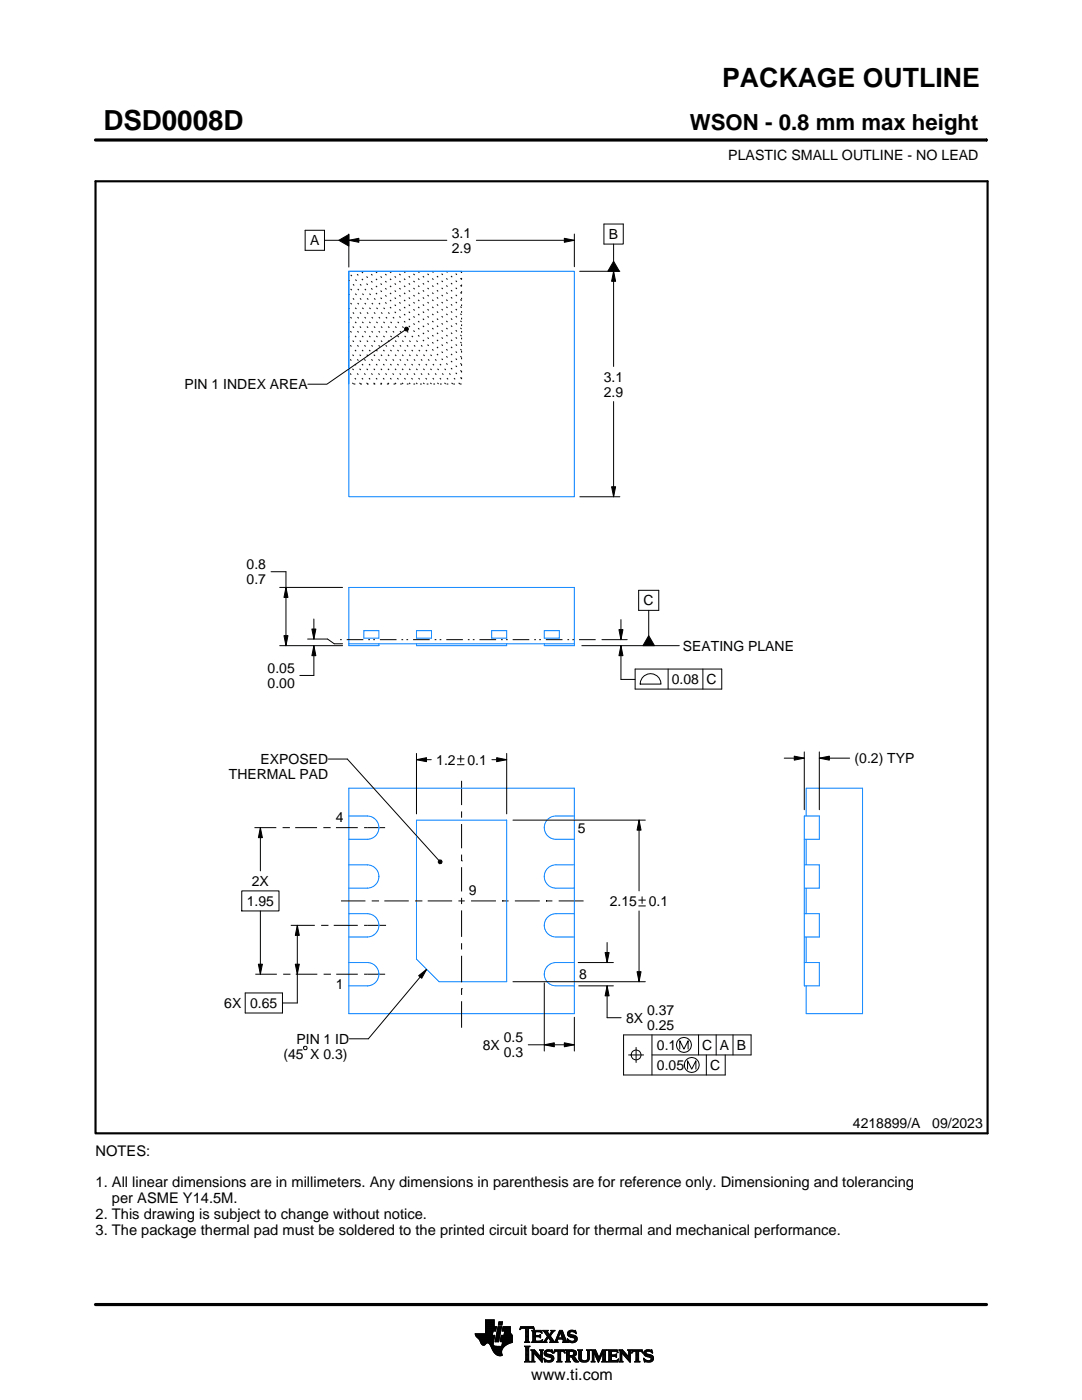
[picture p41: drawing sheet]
<svg xmlns="http://www.w3.org/2000/svg" width="216mm" height="279mm" viewBox="0 0 216 279" stroke-linecap="round" stroke-linejoin="round" font-family="sans-serif">
<defs><g id="words">
<text font-size="5.5" x="20.6" y="26">DSD0008D</text>
<text font-size="5.3" x="144.1" y="17.4">PACKAGE OUTLINE</text>
<text font-size="4.4" x="137.7" y="26">WSON - 0.8 mm max height</text>
<text font-size="3.2" x="106" y="275.3">www.ti.com</text>
<g font-size="2.9">
<text x="19.1" y="230.7">NOTES:</text>
<text x="19.1" y="237">1. All linear dimensions are in millimeters. Any dimensions in parenthesis are for reference only. Dimensioning and tolerancing</text>
<text x="19.1" y="243.3">2. This drawing is subject to change without notice.</text>
<text x="22.3" y="240.1">per ASME Y14.5M.</text>
<text x="19.1" y="246.4">3. The package thermal pad must be soldered to the printed circuit board for thermal and mechanical performance.</text>
</g>
<g font-size="2.8">
<text x="145.3" y="32">PLASTIC SMALL OUTLINE - NO LEAD</text>
<text x="90.2" y="47.5">3.1</text>
<text x="121.5" y="47.7">B</text>
<text x="61.9" y="49">A</text>
<text x="90.2" y="50.5">2.9</text>
<text x="36.8" y="77.7">PIN 1 INDEX AREA</text>
<text x="120.5" y="76.1">3.1</text>
<text x="120.5" y="79.1">2.9</text>
<text x="49.2" y="113.6">0.8</text>
<text x="49.2" y="116.6">0.7</text>
<text x="128.4" y="120.8">C</text>
<text x="136.3" y="129.9">SEATING PLANE</text>
<text x="53.4" y="134.3">0.05</text>
<text x="53.4" y="137.3">0.00</text>
<text x="134.1" y="136.5">0.08 C</text>
<text x="45.7" y="155.5">THERMAL PAD</text>
<text x="52" y="152.5">EXPOSED</text>
<text x="87.1" y="152.6">1.2</text>
<text x="93.3" y="152.6">0.1</text>
<text x="170.5" y="152.3">(0.2) TYP</text>
<text x="67" y="164.1">4</text>
<text x="115.3" y="166.2">5</text>
<text x="50.2" y="176.8">2X</text>
<text x="93.5" y="178.6">9</text>
<text x="49.2" y="180.8">1.95</text>
<text x="121.7" y="180.8">2.15</text>
<text x="129.5" y="180.8">0.1</text>
<text x="67" y="197.4">1</text>
<text x="115.6" y="195.5">8</text>
<text x="44.7" y="201.2">6X 0.65</text>
<text x="129.1" y="202.6">0.37</text>
<text x="59.2" y="208.3">PIN 1 ID</text>
<text x="96.3" y="209.5">8X</text>
<text x="100.5" y="208">0.5</text>
<text x="124.9" y="204.1">8X</text>
<text x="129.1" y="205.6">0.25</text>
<text x="131.1" y="209.5">0.1</text>
<text x="140.1" y="209.5">C A B</text>
<text x="56.6" y="211.3">(45 X 0.3)</text>
<text x="100.5" y="211">0.3</text>
<text x="131.1" y="213.5">0.05</text>
<text x="141.7" y="213.5">C</text>
<text x="170.2" y="225.2">4218899/A</text>
<text x="186" y="225.2">09/2023</text>
</g>
<text font-size=".3" x="106.5" y="28.1">SCALE 4.000</text>
</g></defs>
<g fill="none" stroke="#0080ff" stroke-width=".2">
<path d="M69.6 54.1h22.5M69.6 54.1h45v45h-45zM69.6 54.1v22.5M69.6 128.5h45M72.6 125.9h3v1.5h-3zM75.6 128.5v.4h-6v-11.7h45v11.7h-6v-.4M83.1 125.9h3v1.5h-3zM83.1 128.5v.4h18v-.4M98.1 125.9h3v1.5h-3zM108.6 125.9h3v1.5h-3zM69.6 157.3h45v45h-45zM69.6 162.8h3.7a2.33 2.33 0 0 1 2.3 2.4 2.33 2.33 0 0 1-2.3 2.3h-3.7"/>
<path d="M69.6 172.6h3.7a2.33 2.33 0 0 1 2.3 2.3 2.33 2.33 0 0 1-2.3 2.3h-3.7M83.1 163.7h18v32.2h-13.5l-4.5-4.5zM114.6 172.6h-3.7a2.32 2.32 0 0 0-2.3 2.3 2.32 2.32 0 0 0 2.3 2.3h3.7M114.6 162.8h-3.7a2.32 2.32 0 0 0-2.3 2.4 2.32 2.32 0 0 0 2.3 2.3h3.7M160.5 167.5h3v-4.7h-3v33.9h3v-4.6h-3M160.5 172.6h3v4.6h-3M160.9 162.8v-5.5h11.2v45h-11.2v-5.6M160.9 167.5v5.1M160.9 177.2v5.1M69.6 192.1h3.7a2.33 2.33 0 0 1 2.3 2.3 2.33 2.33 0 0 1-2.3 2.3h-3.7M69.6 182.3h3.7a2.33 2.33 0 0 1 2.3 2.4 2.33 2.33 0 0 1-2.3 2.3h-3.7M114.6 192.1h-3.7a2.32 2.32 0 0 0-2.3 2.3 2.32 2.32 0 0 0 2.3 2.3h3.7"/>
<path d="M114.6 182.3h-3.7a2.32 2.32 0 0 0-2.3 2.4 2.32 2.32 0 0 0 2.3 2.3h3.7M160.5 182.3h3v4.7h-3M160.9 187v5.1"/>
</g>
<g fill="none" stroke="#000" stroke-width=".2" stroke-dasharray=".3 1" stroke-linecap="butt">
<path d="M92.1 54.1v22.5M92.1 58.6l-4.5-4.5M92.1 57.2l-3-3.1M92.1 55.8l-1.6-1.7M92.1 54.4l-.2-.3M70.5 76.6l-.9-.9M72 76.6l-2.4-2.3M73.4 76.6l-3.8-3.7M74.8 76.6l-5.2-5.1M76.2 76.6l-6.6-6.6M77.6 76.6l-8-8M79 76.6l-9.4-9.4"/>
<path d="M80.4 76.6l-10.8-10.8M81.9 76.6l-12.3-12.2M83.3 76.6l-13.7-13.6M84.7 76.6l-15.1-15M86.1 76.6l-16.5-16.5M87.5 76.6l-17.9-17.9M88.9 76.6l-19.3-19.3M90.3 76.6l-20.7-20.7M91.8 76.6l-22.2-22.1M92.1 75.6l-21.4-21.5M92.1 74.2l-20-20.1M92.1 72.7l-18.6-18.6"/>
<path d="M92.1 71.3l-17.2-17.2M92.1 69.9l-15.8-15.8M92.1 68.5l-14.4-14.4M92.1 67.1l-12.9-13M92.1 65.7l-11.5-11.6M92.1 64.3l-10.1-10.2M92.1 62.8l-8.7-8.7M92.1 61.4l-7.3-7.3M92.1 60l-5.9-5.9M92.1 76.6h-22.5"/>
</g>
<g fill="none" stroke="#000" stroke-width=".2">
<path d="M19.1 27.9h177.7M196.8 27.7v.5M60.9 46h3.8v4h-3.8zM64.7 48h2.9M67.6 48l2-1.2v2.3zM69.6 48l2-.4v.8zM69.6 46.7v6.6M69.6 48h19.6M95 48h19.6M112.6 47.6l2 .4-2 .4zM114.6 46.7v6.5M115.7 54.1h8"/>
<path d="M120.5 44.7h3.9v4h-3.9zM122.4 54.1l.4 2h-.8zM122.4 48.7v3.4M122.4 54.1v19M122.4 52.1l1.2 2h-2.3zM80.7 65.5l.3-.2 .4 .1 .1 .3-.1 .3-.4 .1-.3-.3zM80.8 65.9l-15.6 10.8h-3.8M115.7 99.1h8M122 97.1h.8l-.4 2zM122.4 80.1v19M54.1 114.1h3v14.8M55.8 117.2h12.6"/>
<path d="M57.1 117.2l.4 2h-.8zM127.4 117.8h4.1v4h-4.1zM55.8 128.9h12.6M56.7 126.9h.8l-.4 2zM61.4 127.5h4l1.3 1h1.7M62.2 125.5h.8l-.4 2zM62.6 128.9l.4 2h-.8zM62.6 123.5v4M62.6 128.9v5.9h-2.8M116.1 128.9h19.4M120.1 127.7h5.1M123.5 125.7h.8l-.4 2z"/>
<path d="M123.9 128.9l.4 2h-.8zM123.9 128.9v6.7h2.8M123.9 123.7v4M126.7 133.5h17.3v4h-17.3zM128.2 135.3a2.08 2.08 0 0 1 2.3-.8 2.08 2.08 0 0 1 1.4 2h-4.2l.1-.6zM129.4 121.8v5.1M129.4 126.9l1.2 2h-2.3zM133.3 133.5v4M140.3 133.5v4M65.5 151.5h3.8l18.3 20.2M83.1 151.6l2-.4v.8zM83.1 150.4v12"/>
<path d="M83.1 151.6h3M91.3 151.4h1.3M91.3 152.6h1.3M91.9 150.8v1.3M92.1 155.8v4.9M98.2 151.6h2.9M99.1 151.2l2 .4-2 .4zM101.1 150.4v12M156.5 151.3h4M158.5 150.9l2 .4-2 .4zM160.5 150.1v11.5M163.5 151.3l2-.4v.8z"/>
<path d="M163.5 150.1v11.5M163.5 151.3h6M48.2 177.8h7.5v4h-7.5zM50.8 165.2h4.3M52 165.2l.4 2h-.8zM52 165.2v8.6M56.4 165.2h1.2M57.6 165.2h.1M58.9 165.2h4.4M64.5 165.2h1.3M65.8 165.2h.1M67 165.2h4.4"/>
<path d="M68 179.8h4.9M72.7 165.2h4.1M74.2 179.8h1.2M75.4 179.8h.1M76.7 179.8h4.9M82.8 179.8h1.3M84.1 179.8h.1M85.3 179.8h4.9M87.5 171.8l.2-.2 .4 .1 .1 .3-.1 .3-.4 .1-.2-.2zM91.5 179.8h1.2M92.1 171.8h.1M92.1 161.9v1.3"/>
<path d="M92.1 164.4v4.9M92.1 170.6v1.2M92.1 173.1v4.8M92.1 179.2v1.2M94 179.8h5M100.2 179.8h.1M100.2 179.8h1.3M102.4 163.7h26.4M102.7 179.8h5M109 179.8h.1M109 179.8h1.2M111.5 179.8h4.9"/>
<path d="M127.5 179.6h1.3M127.5 163.7l.4 2h-.8zM127.5 163.7v14.1M128.1 179v1.3M48.9 198.2h7.5v4h-7.5zM50.9 194.4h4.3M51.6 192.4h.8l-.4 2zM52 181.8v12.6M56.5 194.4h1.3M57.8 194.4h.1M58 184.7h4.8M58.9 192.4h.8l-.4 2z"/>
<path d="M59 194.4h4.3M59.3 184.7l.4 2h-.8zM59.3 184.7v15.5h-2.9M64.1 184.7h1.2M64.6 194.4h1.2M65.3 184.7h.1M65.8 194.4h.1M66.6 184.7h4.8M67.1 194.4h4.3M72.7 194.4h4.1M72.7 184.7h4.3M83.5 194.7l1.6-1.3-1 1.8z"/>
<path d="M85.1 193.4l-11.6 13.9h-3.8M92.1 197.3h.1M92.1 181.7v5.3M92.1 188.2v1.3M92.1 190.8v5.2M92.1 197.3v1.3M92.1 199.8v5.3M102.4 195.9h26.4M108.6 196.2v13.6M115.4 192.1h7M115.5 196.7h6.9M120.7 190.1h.8l-.4 2z"/>
<path d="M121.1 196.7l.4 2h-.8zM121.1 196.7v6.4h2.8M121.1 188.1v4M127.1 193.9h.8l-.4 2zM127.5 180.8h1.3M127.5 181.8v14.1M60.8 208.8h.3l.2 .2v.3l-.2 .2h-.3l-.2-.2v-.3zM105.4 208.5h9.2M108.6 208.5l2-.4v.8zM112.6 208.1l2 .4-2 .4zM114.6 203v6.8M125.4 210.5h3"/>
<path d="M126.9 209v3M130.1 210.5h19.8v-4h-25.5v8h20.3v-4M130.1 206.5v8M135.6 209.4v-1.7l.9 1.7 .8-1.7v1.7M137.2 213.4v-1.7l.8 1.7 .9-1.7v1.7M139.4 206.5v4M140.9 210.5v4M142.9 206.5v4M146.3 206.5v4M94.8 266.2h3.5M94.8 266.3h3.5M94.9 266.4h3.3"/>
<path d="M94.9 266.5h3.8l-.2 1.2M94.9 266.5h3.8M95 266.6h3.7M95 266.7h3.7M95.1 266.8h3.6M95.2 266.9h3.4M95.3 267h3.3M95.4 267.1h3.2M95.5 267.2h3.1M95.6 267.3h3M95.7 267.4h2.8M95.7 267.5h2.8"/>
<path d="M95.8 267.6h2.7M95.8 267.7h2.7M95.9 267.8h2.6M95.9 267.9h2.5M95.9 268h2.5M96 268h1.1M96 268.1h1M96.1 268.2h.8M96.1 268.3h.7M96.2 268.4h.6M96.3 268.4h.4M96.9 266.1h1.4"/>
<path d="M96.9 266h1.4M96.9 265.9h1.4M96.9 265.8h1.5M96.9 265.7h1.5M96.9 264.7l2.2 .1-.2 .9h-.5l-.2 .8M96.9 265.6h2M96.9 265.5h2M96.9 265.4h2M96.9 265.3h2.1M96.9 265.2h2.1M96.9 265.1h2.1M96.9 265h2.1"/>
<path d="M96.9 264.9h2.1M96.9 264.8h2.2M96.9 264.6h1.7M96.9 264.5h1.7M96.9 264.4h1.7M96.9 264.3h1.7M96.9 264.2h1.7M96.9 264.1h1.7M96.9 264h1.7M96.9 263.9h1.7M96.9 263.8h1.7M96.9 263.7h1.7"/>
<path d="M96.9 263.6h1.7M96.9 263.5h1.7M96.9 263.4h1.7M97.5 268h.9M97.6 268.1h.8M97.7 268.2h.7M97.7 268.3h.7M97.8 268.4h.6M97.9 268.5h.6M97.9 268.6h.7M98 268.7h1.1M98 268.8h2.6"/>
<path d="M98 268.8h2.5M98.1 268.9h2.3M98.1 269h2.3M98.1 269.1h2.2M98.2 269.2h2.1M98.2 269.2h2M98.2 269.3h2M98.3 269.4h1.9M98.3 269.5h1.8M98.4 269.6h1.7M98.4 268v.4l.3 .2 2 .1M98.5 269.7h1.6"/>
<path d="M98.5 267.7l-.1 .3M98.5 269.8h1.6M98.6 269.9h1.5M98.6 264.8v-1.4h-1.7v2.8h-2.1l.1 .3 .8 .9 .6 1h.4l.5-.4 .4 .1 1 1.8 .8 .6h.8l-.1-1.1 .8-.9M98.6 270h1.5M98.7 270h1.4M98.8 270.1h1.3M98.8 267.7h.7M98.8 267.6h.7M98.8 267.5h.7M98.9 270.2h1.2M98.9 267.4h.7"/>
<path d="M98.9 267.3h.7M98.9 267.2h.7M98.9 267.1h.7M98.9 267h.7M98.9 270.3h1.3M99 266.9h.6M99 266.9h.7M99 266.8h.7M99 266.7h.7M99 266.6h.7M99 266.5h.7M99.1 270.4h1.1"/>
<path d="M99.1 266.4h.7M99.1 266.3h.7M99.1 266.2h.7M99.1 266.1h.7M99.1 266h.7M99.2 265.9h.7M99.2 265.8h.7M99.2 270.4h1M99.2 265.7h.7M99.2 265.6h.7M99.2 265.5h.7M99.3 265.4h.6"/>
<path d="M99.3 265.4h.7M99.3 265.3h.7M99.3 265.2h.7M99.3 265.1h.7M99.3 265h.7M99.4 270.5h.8M99.4 264.9h.7M99.4 264.8h.7M99.4 264.8h.7l-.6 3h-.7zM99.4 264.5l.2-.7h.7l-.2 .7h-.7M99.5 264.4h.6M99.5 264.3h.7"/>
<path d="M99.5 264.2h.7M99.5 264.1h.7M99.5 264h.7M99.5 263.9h.7M99.6 263.8h.7M99.8 270.6h.1M99.8 267.7h2.4M99.8 267.6h2.4M99.8 267.5h2.4M99.9 267.4h2.3M99.9 267.3h2.3M99.9 267.2h2.3"/>
<path d="M99.9 267.1h2.3M99.9 267h2.3M99.9 266.9h2.3M100 266.9h2.2M100 266.8h2.2M100 266.7h2.2M100 266.6h2.2M100 266.5h2.2M100.1 268.6h.7M100.2 268.5h.7M100.2 268.4h.8M100.2 268.4h.9"/>
<path d="M100.2 268.3h1M100.2 268.2h1.2M100.2 265.6h1.6M100.2 268.1h1.4M100.2 265.5h1.6M100.2 268h1.6M100.3 265.4h1.5M100.3 268h1.7M100.3 267.9h1.9M100.3 265.3h1.5M100.3 267.8h1.9M100.3 265.2h1.5"/>
<path d="M100.3 265.1h1.5M100.3 265h1.5M100.4 264.9h1.4M100.4 264.8h1.4M100.6 266.5l.1-.8h-.5l.2-.9h1.4l.1 1.1 .3 .6v1.4l-1.3 .6M100.6 266.4h1.5M100.6 266.3h1.4M100.6 266.2h1.4M100.6 266.1h1.3M100.7 266h1.2M100.7 265.9h1.2M100.7 265.8h1.1"/>
<path d="M100.7 265.7h1.1M102.2 266.5h-2.2l-.2 1.1 .1 .2h.4l-.2 .9M103.7 265.3h.1M103.8 265.2h.2M103.8 265h2.8M103.8 264.9h2.7M103.9 264.8h2.6M104.7 267.8h1M104.7 271.8h1.1M104.7 268.7h1M104.8 267.7h.7M104.8 271.7h.8"/>
<path d="M104.9 265.2h.6M104.9 268.9h.6M104.9 267.6h.6M104.9 267.5l-.2 .3M104.9 267.5h.6M104.9 267.4h.6M104.9 267.3h.6M104.9 267.2h.6M104.9 267.1h.6M104.9 267h.6M104.9 266.8h.6M104.9 266.7h.6"/>
<path d="M104.9 266.6h.6M104.9 266.5h.6M104.9 266.4h.6M104.9 266.3h.6M104.9 266.2h.6M104.9 266.1h.6M104.9 265.9h.6M104.9 265.8h.6M104.9 265.7h.6M104.9 265.6h.6M104.9 265.5h.6M104.9 265.4h.6"/>
<path d="M104.9 265.3h.6M104.9 271.5h.6M104.9 269h.6M104.9 271.4h.6M104.9 271.4v-2.4l-.2-.4h1.1l-.3 .4v2.4M104.9 271.4l-.2 .4h1.1l-.3-.4M104.9 271.3h.6M104.9 271.2h.6M104.9 271.1h.6M104.9 271h.6M104.9 270.9h.6M104.9 270.8h.6"/>
<path d="M104.9 270.6h.6M104.9 270.5h.6M104.9 270.4h.6M104.9 270.3h.6M104.9 270.2h.6M104.9 270.1h.6M104.9 270h.6M104.9 269.9h.6M104.9 269.8h.6M104.9 269.6h.6M104.9 269.5h.6M104.9 269.4h.6"/>
<path d="M104.9 269.3h.6M104.9 269.2h.6M104.9 269.1h.6M105.5 267.5l.2 .3M105.5 267.5v-2.3l.7-.1 .4 .3-.1-.6h-2.6l-.1 .6 .4-.3 .7 .1v2.3M105.7 267.8h-1M105.9 271.8h.8M105.9 269.4h.8M106.1 269.5h.7M106.1 267.8h2M106.1 271.7h.5M106.2 269.6h.7"/>
<path d="M106.2 271.5h.3M106.2 265.6h1.8M106.2 269.8h.8M106.2 271.4h.3M106.2 271.4l-.3 .4h.8l-.2-.4M106.2 271.3h.3M106.2 271.2h.3M106.2 271.1h.3M106.2 271h.3M106.2 270.9h.3M106.2 270.8h.3M106.2 270.6h.3"/>
<path d="M106.2 270.5h.3M106.2 270.4h.3M106.2 270.3h.3M106.2 270.2h.3M106.2 270.1h.3M106.2 270h1M106.2 269.9h.9M106.2 269.8v1.6M106.2 269.8l-.3-.4h.8l1.2 1.4M106.3 267.7h1.8M106.3 265.7h1.8M106.3 267.6h.6"/>
<path d="M106.3 265.8h.6M106.3 267.5l-.2 .3M106.3 267.5h.5M106.3 267.4h.5M106.3 267.3h.5M106.3 267.2h.5M106.3 267.1h.5M106.3 267h.5M106.3 266.8h.5M106.3 266.7h1.6M106.3 266.6h1.6M106.3 266.5h.5"/>
<path d="M106.3 266.4h.5M106.3 266.3h.5M106.3 266.2h.5M106.3 266.1h.5M106.3 265.9h.5M106.4 265.2h.2M106.5 270h.1M106.5 270v1.4M106.5 265.3h.1M106.6 270.1h.7M106.7 270.2h.7M106.8 270.3h.7"/>
<path d="M106.8 265.9l.2-.1h.6l.6 .2-.2-.5h-1.9l.2 .3v1.7M106.8 265.9v.6h.8l.3-.2v.7M106.9 270.4h.7M107 270.5h.7M107.1 270.6h.7M107.2 270.8h1M107.3 270.9h.9M107.4 271h.8M107.5 271.1h.7M107.6 271.2h.6M107.6 266.5h.3M107.7 271.3h.5"/>
<path d="M107.7 269.4h.7M107.7 266.8h.2M107.7 267.6h.5M107.8 266.4h.1M107.8 271.4h.4M107.8 267h.1M107.8 265.8h.3M107.8 269.5h.5M107.9 271.5h.3M107.9 269.6h.3M107.9 267l-.3-.2h-.8l.1 .8h.9l.5-.2M107.9 269.8h.3"/>
<path d="M107.9 270.6h.3M107.9 270.5h.3M107.9 270.4h.3M107.9 270.3h.3M107.9 270.2h.3M107.9 270.1h.3M107.9 270h.3M107.9 269.9h.3M107.9 269.8v1M107.9 269.8l-.2-.4h.7l-.2 .4M108 271.7h.2M108 265.9h.1"/>
<path d="M108 267.5h.2M108.1 271.8h.1M108.1 266.1h.1M108.2 267.4h.1M108.2 269.8v2.1l-1.7-1.9M108.2 267.8h.9M108.3 267.4l-.2 .5-2-.1M108.3 265.6h1M108.5 267.7h.5M108.5 271.1l.8 .4h.5l.2-.2-.1-.3-1-.4-.3-.3 .1-.7 .8-.2 .5 .1 .2-.1 .1 .6-.9-.3-.3 .1-.1 .3 1.3 .4 .2 .6M108.5 271.1h.1M108.5 265.7h.7"/>
<path d="M108.5 271.2h.2M108.6 271.3h.2M108.6 270.1h.4M108.6 270h.4M108.6 270.2h.6M108.6 267.6h.4M108.6 271.4h.4M108.6 269.9h.4M108.6 270.3h1M108.6 265.8h.7M108.6 271.5h.8M108.6 269.8h.5"/>
<path d="M108.7 271.7h1.5M108.7 270.4h1.3M108.7 267.5h.3M108.7 271.8h.1M108.7 265.9h.6M108.7 269.6h1.5M108.8 267.4h.3M108.8 270.5h1.5M108.8 266.1h.6M108.8 269.5h1.4M108.8 267.3h.4M108.9 266.2h.6"/>
<path d="M108.9 267.2h.4M108.9 266.3h.6M108.9 270.6h1.5M109 267.1h.3M109 266.4h1M109.1 271.8h.9M109.1 269.4h.7M109.1 267h.9M109.1 266.5h.8M109.1 267.8h-.9M109.2 266.8h.8M109.2 266.6h.6"/>
<path d="M109.2 266.7h.7M109.2 266.7l-.6 .9-.4 .2M109.3 270.8h1.1M109.5 267.1h.6M109.6 267.2h.6M109.7 271.5h.7M109.7 267.3h.6M109.7 267.8l.2-.1-.5-.8-.4 .8 .1 .1M109.7 267.8h1.6M109.7 266.3h.4M109.7 267.4h.6M109.8 270.9h.7"/>
<path d="M109.8 266.2h.3M109.8 266.6l.9 1.2 1-2.3h.5l.8 2.1 .3 .2M109.8 267.5h.6M109.9 266.1h.3M109.9 269.8h.4M109.9 267.6h.6M109.9 267.7h.7M109.9 271.4h.5M109.9 265.9h.4M110 271h.5M110 265.6h.7M110 265.9l-.4 .5-.4-.6 .2-.3h-1.1l.9 1.2"/>
<path d="M110 265.9l.1-.2-.2-.2h.8l-.9 1.1M110 271.3h.5M110 265.8h.4M110 271.1h.5M110 271.2h.5M110.1 269.4h.1M110.1 265.7h.4M110.1 269.9h.2M110.2 270h.1M110.5 270h.1M110.5 269.9h.2M110.5 271.1l-.3 .6-.7 .2-.6-.2-.2 .1-.2-.7"/>
<path d="M110.5 269.8h.3M110.6 269.6h2.1M110.6 269.5h2M110.6 269.4h2M110.7 267.7h.5M110.8 267.6h.4M110.9 267.5h.3M110.9 267.4h.3M111 267.3h.3M111 267.2h1.8M111 267.1h1.8M111.1 267h.3"/>
<path d="M111.1 271.8h1M111.1 266.8h.4M111.2 266.7h.3M111.2 267.5l.1-.2h1l.1 .2M111.2 267.5v.3h.1M111.2 266.6h.3M111.3 266.5h.3M111.3 271.7h.6M111.3 266.4h.3M111.3 271.5h.6M111.3 267.8h-1.6M111.3 269.8h.6"/>
<path d="M111.4 266.3h.3M111.4 271.4h.5M111.4 271.4l-.1-1.7h-.4l-.4 .4 .2-.7h1.9l.1 .7-.4-.4h-.4v1.7M111.4 270.5h.5M111.4 270.4h.5M111.4 270.3h.5M111.4 270.2h.5M111.4 270.1h.5M111.4 270h.5M111.4 269.9h.5M111.4 271.4l-.3 .4h1l-.2-.4M111.4 271.3h.5"/>
<path d="M111.4 271.2h.5M111.4 271.1h.5M111.4 271h.5M111.4 270.9h.5M111.4 270.8h.5M111.4 270.6h.5M111.4 266.2h.3M111.4 266.1h.4M111.5 265.9h.9M111.5 265.8h.8M111.6 265.7h.7M111.6 265.6h.6"/>
<path d="M111.8 265.9l.4 1.1h-.8zM111.9 266.1h.5M111.9 266.2h.5M111.9 266.3h.6M112 266.4h.5M112 266.5h.6M112.1 266.6h.5M112.1 266.7h.6M112.1 266.8h.6M112.2 267h.5M112.2 267.8h1.1M112.3 267.3h.6"/>
<path d="M112.3 267.4h.6M112.4 267.5h.6M112.4 267.5v.3h-.2M112.4 269.8h.3M112.4 267.6h.6M112.4 267.7h.7M112.6 269.9h.1M112.6 270h.2M112.8 271.8h1M112.8 269.4h1.6M113 269.5h1.7M113 271.7h.7"/>
<path d="M113 269.6h1.9M113 271.5h.6M113 269.8h.6M113 271.4h.6M113 271.4l-.2 .4h1l-.2-.4M113 271.3h.6M113 271.2h.6M113 271.1h.6M113 271h.6M113 270.9h.6M113 270.8h1.5M113 270.6h1.6"/>
<path d="M113 270.5h1.8M113 270.4h.6M113 270.3h.6M113 270.2h.6M113 270.1h.6M113 270h.6M113 269.9h.6M113 269.8v1.6M113 269.8l-.2-.4h1.5l.5 .2 .2 .3v.4l-.2 .3-.4 .1M113.2 267.3h.2M113.2 267.4h.3M113.2 266.2h.5"/>
<path d="M113.2 266.3h.6M113.2 266.1h.5M113.3 267.5h.3M113.3 267.8h-1.1M113.3 266.4h.9M113.3 265.9h.4M113.3 267.6h.6M113.3 266.5h1.3M113.3 267.7h1.6M113.3 265.8h.5M113.3 267.8h.2M113.4 266.6h1.5"/>
<path d="M113.4 265.7h1.5M113.4 265.7l.5-.2 .7 .1 .2-.1 .1 .7-.7-.4h-.4l-.1 .3 .1 .2 .9 .2 .4 .3 .1 .5-.3 .5-.6 .2-.7-.2-.2 .1-.2-.7 .9 .5 .4-.1 .2-.3-.1-.3-1.2-.4-.2-.5zM113.5 266.7h1.5M113.5 265.6h1.4M113.6 271.4v-.6h.4l.7 .9 .8 .1M113.6 269.9l.1-.2 .7 .2v.4l-.4 .2M113.6 269.9v.6M113.7 267.8h1.1M113.8 266.8h1.3M113.8 265.5h.6M114 268h.4M114.1 270.9h.6"/>
<path d="M114.2 271h.6M114.2 271.1h.7M114.3 271.2h.6M114.3 267h.8M114.3 269.8h.7M114.3 270.4h.6M114.4 271.3h.6M114.4 270.7l1.1 1.1M114.4 270.7h.1M114.4 271.4h.7M114.4 269.9h.6M114.4 270.3h.6"/>
<path d="M114.5 267.6h.5M114.5 270.2h.5M114.5 270h.5M114.5 265.8h.4M114.5 270.1h.5M114.5 271.5h.7M114.6 271.7h.7M114.6 267.1h.6M114.6 267.5h.5M114.7 267.2h.5M114.7 267.4h.5M114.7 265.9h.3"/>
<path d="M114.7 267.3h.5M114.7 271.8h.8M114.8 266.1h.2M114.9 266.2h.1M115.3 269.4h.9M115.4 269.5h.7M115.5 269.6h.5M115.5 269.8h.5M115.5 269.8v1.4l.4 .5 .6 .2 .6-.1 .4-.3 .1-.5M115.5 271h.5M115.5 270.9h.5M115.5 270.8h.5"/>
<path d="M115.5 270.6h.5M115.5 270.5h.5M115.5 270.4h.5M115.5 270.3h.5M115.5 270.2h.5M115.5 270.1h.5M115.5 270h.5M115.5 269.9h.5M115.5 269.8l-.2-.4h.9l-.2 .4M115.5 271.1h.5M115.5 271.2h.5M115.5 271.3h.6"/>
<path d="M115.6 271.4h.6M115.7 271.5h.8M115.8 271.7h1.5M116 271l.2 .4 .4 .2 .5-.2 .2-.4M116 269.8v1.2M116 271.8h1.1M116.8 271.5h.6M117 269.4h.8M117.1 271.4h.4M117.2 269.5h.5M117.2 271.3h.4M117.2 269.6h.4"/>
<path d="M117.2 271.2h.4M117.2 271.1h.4M117.3 269.8h.3M117.3 271h.3M117.3 270.9h.3M117.3 270.8h.3M117.3 270.6h.3M117.3 270.5h.3M117.3 270.4h.3M117.3 270.3h.3M117.3 270.2h.3M117.3 270.1h.3"/>
<path d="M117.3 270h.3M117.3 269.9h.3M117.6 269.8l.2-.4h-.8l.2 .3 .1 1.3M117.6 269.8v1.2M118 271.8h.7M118 269.4h.8M118.1 269.5h.8M118.1 271.7h.5M118.2 269.6h.7M118.2 271.5h.3M118.2 269.8h.8M118.2 271.4h.3"/>
<path d="M118.2 269.8l-.2-.4h.8l.7 1.6 .7-1.6h.9l-.3 .4M118.2 271.4l-.2 .4h.7l-.2-.4M118.2 271.3h.3M118.2 271.2h.3M118.2 271.1h.3M118.2 271h.3M118.2 270.9h.3M118.2 270.8h.3M118.2 270.6h.3M118.2 270.5h.3M118.2 270.4h.3M118.2 270.3h.3"/>
<path d="M118.2 270.2h.3M118.2 270.1h.3M118.2 270h.9M118.2 269.9h.8M118.2 269.8v1.6M118.6 270.1h.5M118.6 270.2h.6M118.7 270.3h.5M118.7 270.4h.6M118.8 270.5h.5M118.8 270.6h.6M118.9 270.8h.5"/>
<path d="M118.9 270.9h.6M119 271h.8M119 271.1h.8M119.1 271.2h.6M119.1 271.3h.6M119.2 271.4h.4M119.2 271.5h.4M119.3 271.7h.2M119.3 271.8h.2M119.6 270.9h.3M119.6 270.8h.3M119.7 270.6h.3"/>
<path d="M119.7 270.5h.3M119.8 270.4h.3M119.8 270.3h.3M119.9 270.2h.3M119.9 270.1h.3M120 270h.8M120 269.9h.8M120 269.8h.8M120.1 271.8h1M120.1 269.6h.7M120.1 269.5h.8M120.2 269.4h.9"/>
<path d="M120.2 271.7h.7M120.3 271.5h.5M120.3 271.4h.5M120.3 271.4l-.2 .4h1l-.3-.4M120.3 271.4v-1.5l-.9 2-.9-2v1.5M120.3 271.3h.5M120.3 271.2h.5M120.3 271.1h.5M120.3 271h.5M120.3 270.9h.5M120.3 270.8h.5M120.3 270.6h.5"/>
<path d="M120.3 270.5h.5M120.3 270.4h.5M120.3 270.3h.5M120.3 270.2h.5M120.3 270.1h.5M120.8 269.8v1.6M121.2 271.8h2M121.2 269.4h1.9M121.4 269.5h1.8M121.4 271.7h1.9M121.5 269.6h1.7M121.5 271.5h1.8"/>
<path d="M121.5 269.8h.5M121.5 271.4h.5M121.5 269.8l-.3-.4h1.9l.2 .6M121.5 269.9h.5M121.5 269.8v1.6M121.5 271.3h.5M121.5 271.2h.5M121.5 271.1h.5M121.5 271h.5M121.5 270.9h.5M121.5 270.8h.5M121.5 270.6h1.5"/>
<path d="M121.5 270.5h1.5M121.5 270.4h1.5M121.5 270.3h.5M121.5 270.2h.5M121.5 270.1h.5M121.5 270h.5M122.6 270.4l.4-.2v.7l-.2-.2h-.8v.8h.2M122.9 270.8h.1M122.9 270.3h.1M123 269.8h.3M123.1 271.4h.3M123.2 269.9h.1"/>
<path d="M123.3 270h.1M123.3 270l-.4-.3h-.8l-.1 .7M123.3 271.3h.1M123.4 271.2h.1M123.4 271.2l-.2 .6h-2l.3-.4M123.4 271.2l-.3 .3h-.4M123.5 271.8h.8M123.5 269.4h.7M123.6 269.5h.7M123.7 271.7h.5M123.7 269.6h.7M123.7 271.5h.4"/>
<path d="M123.7 269.8h.8M123.7 271.4h.4M123.7 271.4l-.2 .4h.8l-.2-.4M123.7 271.3h.4M123.7 271.2h.4M123.7 271.1h.4M123.7 271h.4M123.7 270.9h.4M123.7 270.8h.4M123.7 270.6h.4M123.7 270.5h.4M123.7 270.4h.4"/>
<path d="M123.7 270.3h.4M123.7 270.2h.4M123.7 270.1h.4M123.7 270h1M123.7 269.9h.9M123.7 269.8v1.6M123.7 269.8l-.2-.4h.7l1.2 1.4 .1-1M124.1 270v1.4M124.1 270h.1M124.2 270.1h.6M124.2 270.2h.7M124.3 270.3h.7"/>
<path d="M124.4 270.4h.7M124.5 270.5h.7M124.6 270.6h.7M124.7 270.8h1.1M124.8 270.9h1M124.9 271h.9M125 271.1h.8M125.1 271.2h.7M125.2 271.3h.6M125.2 269.4h.8M125.3 271.4h.5M125.4 269.5h.5"/>
<path d="M125.4 271.5h.4M125.4 269.6h.4M125.5 269.8h.3M125.5 269.8l-.3-.4h.8l-.2 .4M125.5 270.4h.3M125.5 270.3h.3M125.5 270.2h.3M125.5 270.1h.3M125.5 270h.3M125.5 269.9h.3M125.5 270.6h.3M125.5 270.5h.3"/>
<path d="M125.5 271.7h.3M125.6 271.8h.2M125.8 269.8v2.1l-1.7-1.9M126 270h.1M126.1 269.9h.1M126.1 269.8h.3M126.1 269.6h2.1M126.2 269.5h2M126.2 269.4h2M126.6 271.8h1.1M126.9 271.7h.6M126.9 271.5h.5"/>
<path d="M126.9 269.8h.5M126.9 271.4h.5M126.9 271.4v-1.7h-.5l-.3 .4 .1-.7h1.9l.2 .7-.4-.4h-.5v1.7M126.9 270.5h.5M126.9 270.4h.5M126.9 270.3h.5M126.9 270.2h.5M126.9 270.1h.5M126.9 270h.5M126.9 269.9h.5M126.9 271.4l-.3 .4h1.1l-.3-.4M126.9 271.3h.5"/>
<path d="M126.9 271.2h.5M126.9 271.1h.5M126.9 271h.5M126.9 270.9h.5M126.9 270.8h.5M126.9 270.6h.5M128 269.8h.3M128.1 269.9h.2M128.2 270h.1M128.4 271.1h.1M128.4 271.2h.2M128.5 271.3h.2"/>
<path d="M128.5 270.1h.4M128.5 270h.4M128.5 270.2h.6M128.5 271.4h.4M128.5 269.9h.4M128.5 270.3h1M128.5 271.5h.8M128.5 269.8h.5M128.6 271.7h1.5M128.6 270.4h1.3M128.6 271.8h.1M128.6 269.6h1.5"/>
<path d="M128.7 270.5h1.5M128.7 269.5h1.4M128.8 270.6h1.5M128.9 271.8h1M129 269.4h.7M129.1 270.8l-.6-.4 .1-.7 .5-.3 .8 .1 .2-.1 .1 .7-.8-.4-.4 .1-.1 .2 1.3 .5 .2 .6M129.1 270.8l.8 .2v.4l-.7 .1-.8-.4M129.2 270.8h1.1M129.6 271.5h.7M129.6 270.9h.8M129.8 269.8h.4M129.8 271.4h.5"/>
<path d="M129.9 271h.5M129.9 271.3h.5M129.9 271.1h.5M129.9 271.2h.5M129.9 269.4h.2M130 269.9h.2M130.1 270h.1M130.4 271.1l-.3 .6-.7 .2-.6-.2-.2 .1-.2-.7"/>
<circle cx="126.9" cy="210.5" r=".99"/>
<circle cx="136.5" cy="208.5" r="1.49"/>
<circle cx="138" cy="212.5" r="1.49"/>
</g>
<g fill="#000">
<path d="M67.6 48l2-1.2v2.3zM69.6 48l2-.4v.8zM112.6 47.6l2 .4-2 .4zM122.4 54.1l.4 2h-.8zM122.4 52.1l1.2 2h-2.3zM80.7 65.5l.3-.2 .4 .1 .1 .3-.1 .3-.4 .1-.3-.3zM122 97.1h.8l-.4 2zM57.1 117.2l.4 2h-.8zM56.7 126.9h.8l-.4 2zM62.6 128.9l.4 2h-.8zM62.2 125.5h.8l-.4 2zM123.9 128.9l.4 2h-.8z"/>
<path d="M123.5 125.7h.8l-.4 2zM129.4 126.9l1.2 2h-2.3zM83.1 151.6l2-.4v.8zM99.1 151.2l2 .4-2 .4zM158.5 150.9l2 .4-2 .4zM163.5 151.3l2-.4v.8zM52 165.2l.4 2h-.8zM87.5 171.8l.2-.2 .4 .1 .1 .3-.1 .3-.4 .1-.2-.2zM127.5 163.7l.4 2h-.8zM51.6 192.4h.8l-.4 2zM59.3 184.7l.4 2h-.8zM58.9 192.4h.8l-.4 2z"/>
<path d="M83.5 194.7l1.6-1.3-1 1.8zM121.1 196.7l.4 2h-.8zM120.7 190.1h.8l-.4 2zM127.1 193.9h.8l-.4 2zM108.6 208.5l2-.4v.8zM112.6 208.1l2 .4-2 .4z"/>
</g>
<path d="M19.1 36.2h178v190h-178z" fill="none" stroke="#000" stroke-width=".43"/>
<path d="M19 27.9h177.8M19 260.3h177.8" fill="none" stroke="#000" stroke-width=".63"/>
<path d="M118.9 127.7h-51" fill="none" stroke="#000" stroke-width=".2" stroke-dasharray="3.3 1 .3 .7 .3 1" stroke-linecap="butt"/>
<use href="#words"/>
</svg>
